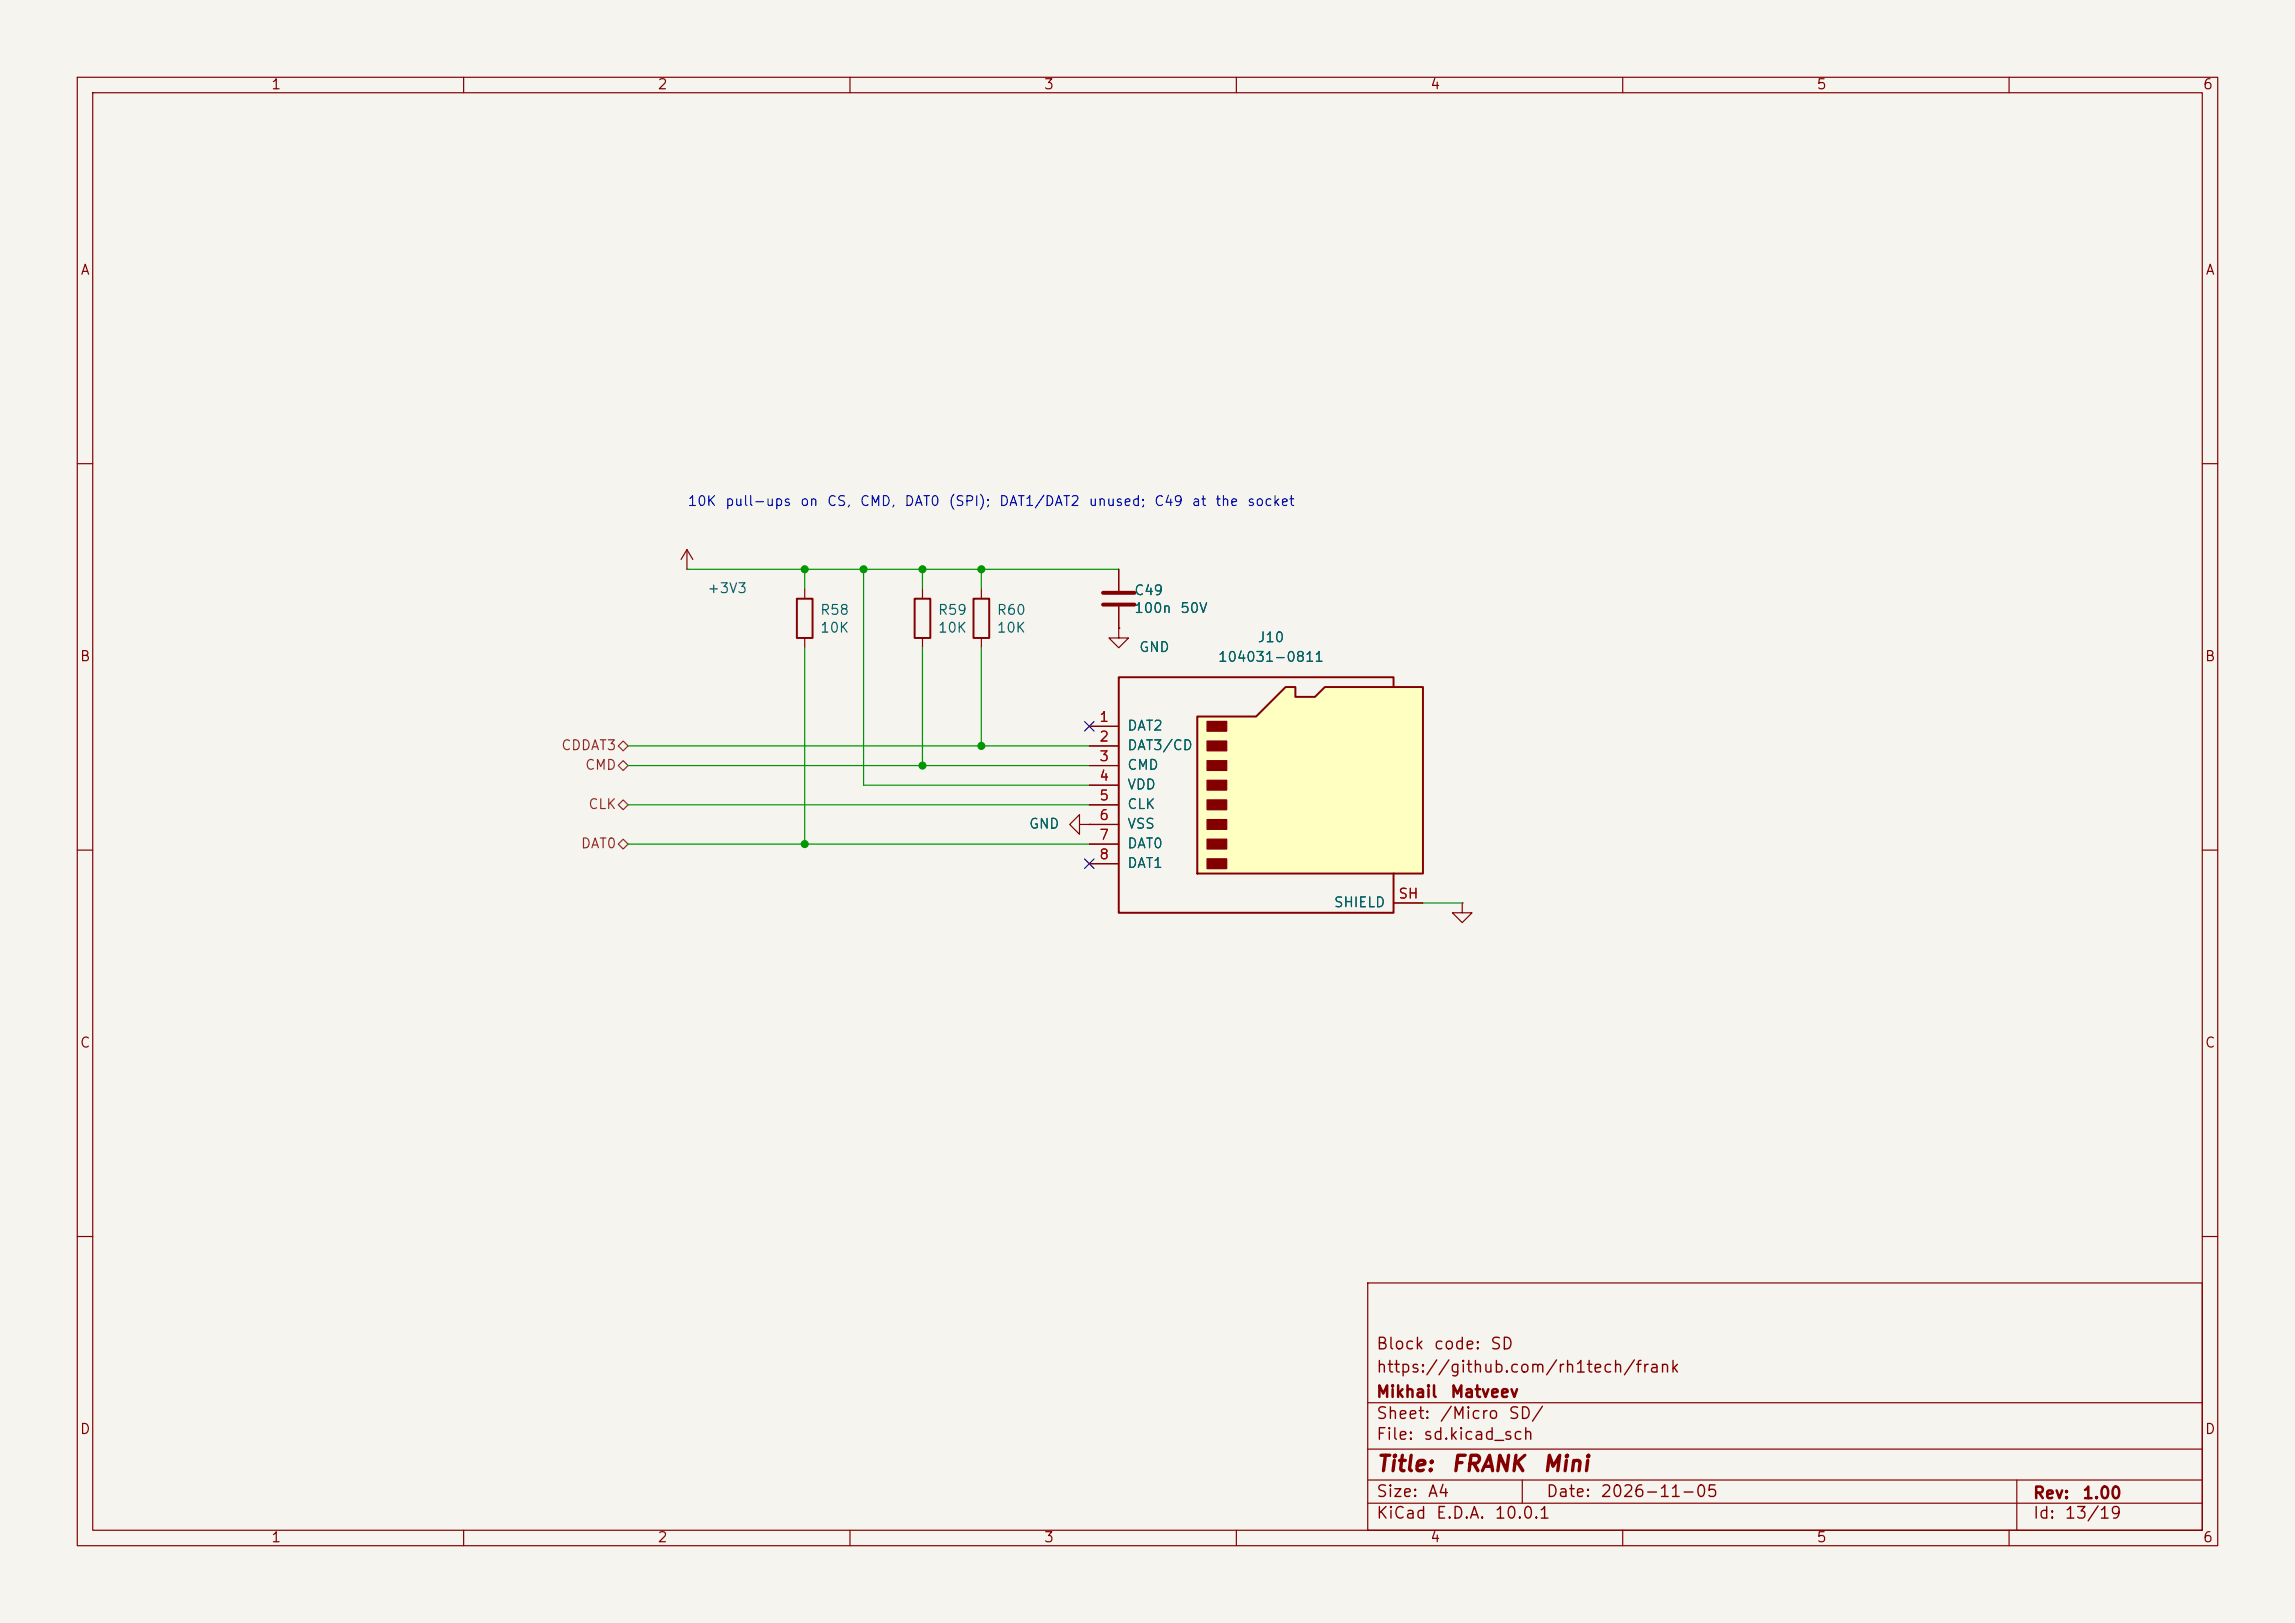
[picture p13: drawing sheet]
<svg xmlns="http://www.w3.org/2000/svg" width="297mm" height="210mm" viewBox="0 0 297 210" stroke-linecap="round" stroke-linejoin="round" font-family="sans-serif">
<defs><g id="words">
<g font-size="2" fill="#840000">
<text x="178" y="190.9">Title:</text>
<text x="187.7" y="190.9">FRANK</text>
<text x="199.5" y="190.9">Mini</text>
</g>
<g font-size="1.5" fill="#840000">
<text x="178" y="178">https://github.com/rh1tech/frank</text>
<text x="178" y="175">Block</text>
<text x="185.4" y="175">code:</text>
<text x="192.7" y="175">SD</text>
<text x="178" y="184">Sheet:</text>
<text x="178" y="181.2">Mikhail</text>
<text x="186.2" y="184">/Micro</text>
<text x="187.6" y="181.2">Matveev</text>
<text x="195.1" y="184">SD/</text>
<text x="178" y="186.7">File:</text>
<text x="184.1" y="186.7">sd.kicad_sch</text>
<text x="178" y="196.9">KiCad</text>
<text x="178" y="194.1">Size:</text>
<text x="184.7" y="194.1">A4</text>
<text x="185.7" y="196.9">E.D.A.</text>
<text x="193.3" y="196.9">10.0.1</text>
<text x="200" y="194.1">Date:</text>
<text x="207" y="194.1">2026-11-05</text>
<text x="263" y="194.3">Rev:</text>
<text x="263" y="196.9">Id:</text>
<text x="267.1" y="196.9">13/19</text>
<text x="269.4" y="194.3">1.00</text>
</g>
<g font-size="1.3" fill="#840000">
<text x="35" y="11.9">1</text>
<text x="85" y="11.9">2</text>
<text x="135" y="11.9">3</text>
<text x="185" y="11.9">4</text>
<text x="235" y="11.9">5</text>
<text x="285" y="11.9">6</text>
<text x="10.3" y="35.9">A</text>
<text x="285.3" y="35.9">A</text>
<text x="10.3" y="85.9">B</text>
<text x="285.3" y="85.9">B</text>
<text x="10.3" y="135.9">C</text>
<text x="285.3" y="135.9">C</text>
<text x="10.3" y="185.9">D</text>
<text x="285.3" y="185.9">D</text>
<text x="35" y="199.9">1</text>
<text x="85" y="199.9">2</text>
<text x="135" y="199.9">3</text>
<text x="185" y="199.9">4</text>
<text x="235" y="199.9">5</text>
<text x="285" y="199.9">6</text>
</g>
<g font-size="1.3" fill="#0000c2">
<text x="88.9" y="65.8">10K</text>
<text x="93.8" y="65.8">pull-ups</text>
<text x="103.5" y="65.8">on</text>
<text x="106.9" y="65.8">CS,</text>
<text x="111.2" y="65.8">CMD,</text>
<text x="116.9" y="65.8">DAT0</text>
<text x="122.7" y="65.8">(SPI);</text>
<text x="129.2" y="65.8">DAT1/DAT2</text>
<text x="140.8" y="65.8">unused;</text>
<text x="149.3" y="65.8">C49</text>
<text x="154.1" y="65.8">at</text>
<text x="157.2" y="65.8">the</text>
<text x="161.3" y="65.8">socket</text>
</g>
<g font-size="1.3" fill="#006464">
<text x="91.4" y="77.1">+3V3</text>
<text x="146.7" y="77.3">C49</text>
<text x="106" y="79.9">R58</text>
<text x="106" y="82.2">10K</text>
<text x="121.3" y="79.9">R59</text>
<text x="121.3" y="82.2">10K</text>
<text x="128.9" y="79.9">R60</text>
<text x="128.9" y="82.2">10K</text>
<text x="146.7" y="79.6">100n</text>
<text x="152.6" y="79.6">50V</text>
<text x="162.7" y="83.4">J10</text>
<text x="147.3" y="84.7">GND</text>
<text x="157.5" y="86">104031-0811</text>
<text x="145.8" y="94.8">DAT2</text>
<text x="145.8" y="97.4">DAT3/CD</text>
<text x="145.8" y="99.9">CMD</text>
<text x="133.1" y="107.5">GND</text>
<text x="145.8" y="102.5">VDD</text>
<text x="145.8" y="105">CLK</text>
<text x="145.8" y="107.5">VSS</text>
<text x="145.8" y="110.1">DAT0</text>
<text x="145.8" y="112.6">DAT1</text>
<text x="172.5" y="117.7">SHIELD</text>
</g>
<g font-size="1.3" fill="#a90000">
<text x="142.2" y="93.7">1</text>
<text x="142.2" y="96.3">2</text>
<text x="142.2" y="98.8">3</text>
<text x="142.2" y="101.3">4</text>
<text x="142.2" y="103.9">5</text>
<text x="142.2" y="106.4">6</text>
<text x="142.2" y="109">7</text>
<text x="142.2" y="111.5">8</text>
<text x="180.9" y="116.6">SH</text>
</g>
<g font-size="1.3" fill="#725600">
<text x="72.5" y="97.4">CDDAT3</text>
<text x="75.6" y="99.9">CMD</text>
<text x="76" y="105">CLK</text>
<text x="75.1" y="110.1">DAT0</text>
</g>
</g></defs>
<path d="M0 0h297v210h-297z" fill="#f5f4ef" stroke="#f5f4ef" stroke-width=".13"/>
<g fill="none" stroke="#840000" stroke-width=".15">
<path d="M10 10h277v190h-277zM12 12h273v186h-273zM60 10v2M110 10v2M160 10v2M210 10v2M260 10v2M10 60h2M88.9 73.7h.1M88.9 71.1l-.8 1.3M88.9 71.1l.8 1.3M88.9 71.1v2.6"/>
<path d="M104.1 76.2v1.3M144.8 73.7v2.8M144.8 78.5v2.8M285 60h2M104.1 82.6v1.2M10 110h2M139.7 106.7v-1.3l-1.3 1.3 1.3 1.3v-1.3h1.3M141 106.7h.1M285 110h2M10 160h2M177 166h108v32h-108zM285 160h2"/>
<path d="M60 198v2M110 198v2M160 198v2M177 194.5h108M177 191.5h108M177 187.5h108M177 181.5h108M197 191.5v3M210 198v2M260 198v2M261 191.5v6.5"/>
</g>
<path d="M103.1 77.5h2.1v5.1h-2.1z" fill="none" stroke="#840000" stroke-width=".25"/>
<path d="M142.7 76.7h4.1M142.7 78.2h4.1" fill="none" stroke="#840000" stroke-width=".51"/>
<path d="M154.9 92.7h7.7l3.8-3.8h1.2v1.3h2.6l1.2-1.3h12.7v24.1h-29.2z" fill="#ffffc2"/>
<path d="M118.4 77.5h2v5.1h-2zM126 77.5h2v5.1h-2zM154.9 92.7h7.7l3.8-3.8h1.2v1.3h2.6l1.2-1.3h12.7v24.1h-29.2zM180.3 88.9v-1.3h-35.5v30.5h35.5v-5.1" fill="none" stroke="#840000" stroke-width=".25"/>
<g fill="#840000" stroke="#840000" stroke-width=".15">
<path d="M156.2 93.3h2.5v1.3h-2.5z"/>
<path d="M156.2 95.9h2.5v1.3h-2.5z"/>
<path d="M156.2 98.4h2.5v1.3h-2.5z"/>
<path d="M156.2 101h2.5v1.2h-2.5z"/>
<path d="M156.2 103.5h2.5v1.3h-2.5z"/>
<path d="M156.2 106h2.5v1.3h-2.5z"/>
<path d="M156.2 108.6h2.5v1.3h-2.5z"/>
<path d="M156.2 111.1h2.5v1.3h-2.5z"/>
</g>
<g fill="none" stroke="#840000" stroke-width=".15">
<path d="M119.4 76.2v1.3M127 76.2v1.3M144.8 73.7v2.8M144.8 78.5v2.8M119.4 82.6v1.2M127 82.6v1.2M141 94h3.8M141 96.5h3.8M141 99.1h3.8M144.8 81.3v1.3h1.2l-1.2 1.2-1.3-1.2h1.3M144.8 81.3h.1M141 106.7h.1"/>
<path d="M141 101.6h3.8M141 104.1h3.8M141 106.7h3.8M141 109.2h3.8M141 111.8h3.8M180.3 116.8h3.8M189.2 116.8v1.3h1.3l-1.3 1.3-1.2-1.3h1.2M189.2 116.8h.1"/>
</g>
<path d="M80 96.5l.6-.6 .7 .6-.7 .7zM80 99.1l.6-.7 .7 .7-.7 .6zM80 104.1l.6-.6 .7 .6-.7 .7zM80 109.2l.6-.6 .7 .6-.7 .7z" fill="none" stroke="#725600" stroke-width=".15"/>
<g fill="none" stroke="#009600" stroke-width=".15">
<path d="M88.9 73.7h55.9M104.1 73.7v2.5M111.8 73.7v27.9h29.2M119.4 73.7v2.5M127 73.7v2.5M81.3 96.5h59.7M81.3 99.1h59.7M104.1 83.8v25.4M119.4 83.8v15.3M127 83.8v12.7M81.3 109.2h59.7M81.3 104.1h59.7"/>
<path d="M184.1 116.8h5.1"/>
</g>
<path d="M140.4 93.4l1.2 1.2M141.6 93.4l-1.2 1.2M140.4 111.2l1.2 1.2M141.6 111.2l-1.2 1.2" fill="none" stroke="#000084" stroke-width=".15"/>
<g fill="#009600" stroke="#009600" stroke-width=".13">
<circle cx="119.4" cy="73.7" r=".46"/>
<circle cx="127" cy="73.7" r=".46"/>
<circle cx="104.1" cy="109.2" r=".46"/>
<circle cx="119.4" cy="99.1" r=".46"/>
<circle cx="127" cy="96.5" r=".46"/>
<circle cx="111.8" cy="73.7" r=".46"/>
<circle cx="104.1" cy="73.7" r=".46"/>
</g>
<use href="#words"/>
</svg>
